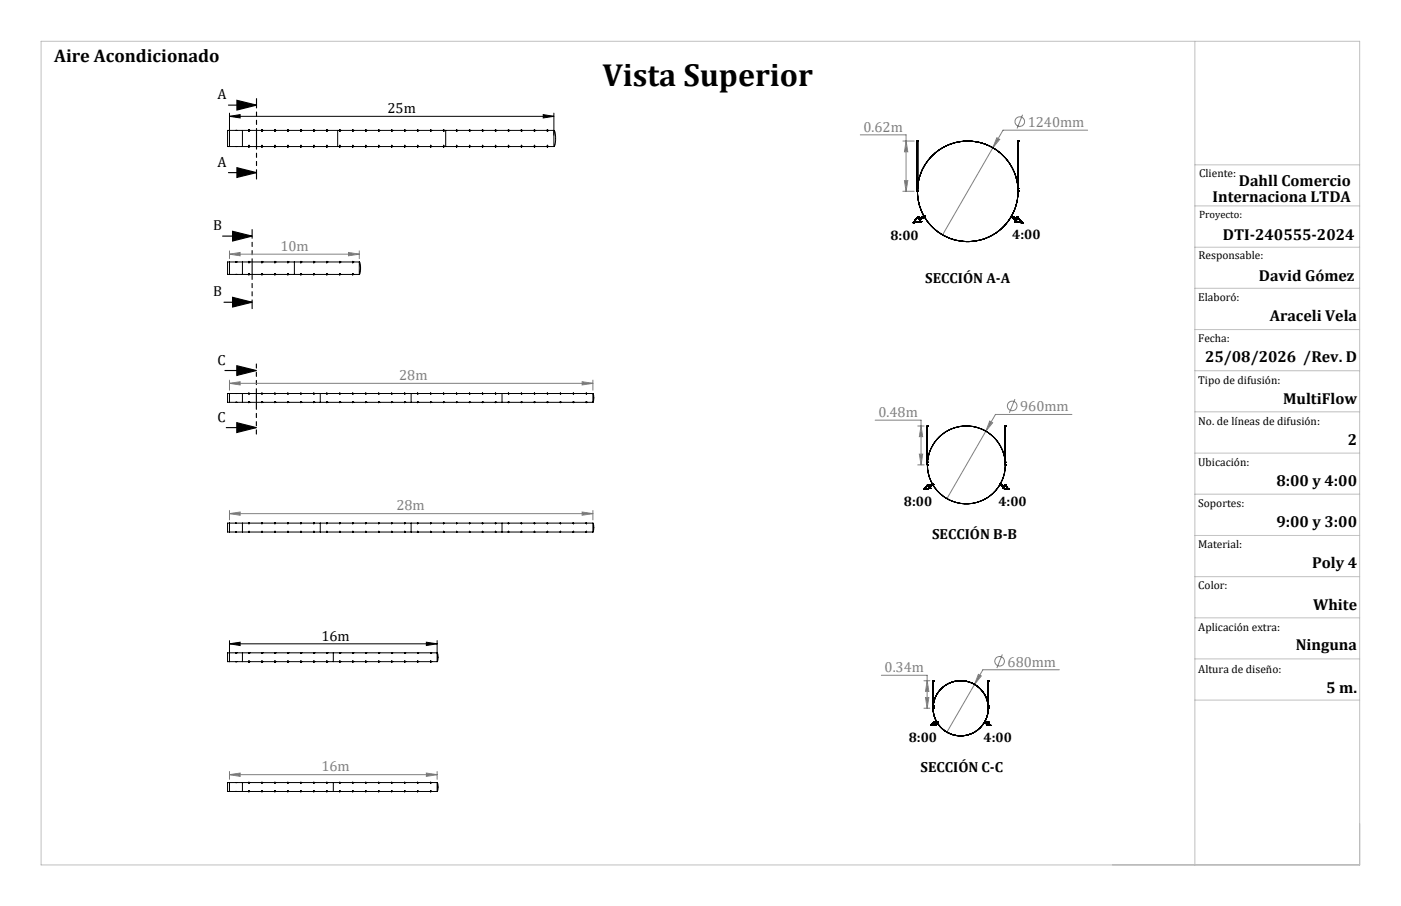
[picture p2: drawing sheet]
<svg xmlns="http://www.w3.org/2000/svg" width="432mm" height="279mm" viewBox="0 0 432 279" stroke-linecap="round" stroke-linejoin="round" font-family="sans-serif">
<defs><g id="words">
<text font-size="9.9" x="185.7" y="26.4">Vista Superior</text>
<text font-size="5.6" x="16.7" y="19.2">Aire Acondicionado</text>
<g font-size="4.9">
<text x="381.8" y="57.3">Dahll Comercio</text>
<text x="373.7" y="62.2">Internaciona LTDA</text>
<text x="376.9" y="74.1">DTI-240555-2024</text>
<text x="388" y="86.6">David Gómez</text>
<text x="391.3" y="99.1">Araceli Vela</text>
<text x="371.4" y="111.7">25/08/2026 /Rev. D</text>
<text x="395.5" y="124.5">MultiFlow</text>
<text x="415.4" y="137.2">2</text>
<text x="393.4" y="149.9">8:00 y 4:00</text>
<text x="393.4" y="162.6">9:00 y 3:00</text>
<text x="404.4" y="175.3">Poly 4</text>
<text x="404.7" y="188">White</text>
<text x="399.4" y="200.5">Ninguna</text>
<text x="408.7" y="213.6">5 m.</text>
</g>
<g font-size="4.5">
<text x="67.1" y="30.6">A</text>
<text x="119.4" y="34.9">25m</text>
<text x="67.1" y="51.4">A</text>
<text x="65.7" y="71">B</text>
<text x="285.2" y="87.2">SECCIÓN A-A</text>
<text x="65.7" y="91.4">B</text>
<text x="67" y="112.5">C</text>
<text x="67" y="130.1">C</text>
<text x="287.3" y="166.2">SECCIÓN B-B</text>
<text x="99.1" y="197.5">16m</text>
<text x="283.7" y="238">SECCIÓN C-C</text>
</g>
<g font-size="4.5" fill="#808080">
<text x="266.1" y="40.6">0.62m</text>
<text x="316.8" y="39.1">1240mm</text>
<text x="86.4" y="77.4">10m</text>
<text x="123" y="117.2">28m</text>
<text x="270.7" y="128.6">0.48m</text>
<text x="314.4" y="126.8">960mm</text>
<text x="122.2" y="157.4">28m</text>
<text x="272.6" y="207.2">0.34m</text>
<text x="310.5" y="205.6">680mm</text>
<text x="99.1" y="237.9">16m</text>
</g>
<g font-size="4.2">
<text x="274.4" y="74.1">8:00</text>
<text x="312" y="73.7">4:00</text>
<text x="278.6" y="156.1">8:00</text>
<text x="307.7" y="156.1">4:00</text>
<text x="280.1" y="228.7">8:00</text>
<text x="303.2" y="228.7">4:00</text>
</g>
<g font-size="3.5">
<text x="369.6" y="54.7">Cliente:</text>
<text x="369.4" y="79.9">Responsable:</text>
<text x="369.3" y="92.9">Elaboró:</text>
<text x="369.3" y="105.6">Fecha:</text>
<text x="369.3" y="118.3">Tipo de difusión:</text>
<text x="369.3" y="131">No. de líneas de difusión:</text>
<text x="369.3" y="143.7">Ubicación:</text>
<text x="369.3" y="156.4">Soportes:</text>
<text x="369.3" y="169.1">Material:</text>
<text x="369.3" y="181.8">Color:</text>
<text x="369.3" y="194.5">Aplicación extra:</text>
<text x="369.3" y="207.5">Altura de diseño:</text>
</g>
<text font-size="3.3" x="369.5" y="67.2">Proyecto:</text>
</g></defs>
<g fill="none" stroke="#808080" stroke-width=".31">
<path d="M315.2 35.4l-1.7 4.2M265.1 41.6h14.2v17.4M278.3 59h3.5M278.3 43.5h3.5M278.8 55.7h1l-.5 3.3zM279.3 43.5l.5 3.3h-1zM307.2 42.5l.9 .5-2.1 2.6zM335.2 40.1h-26.1l-18.6 32.3M70.7 78.4l3.3-.5v1zM70.7 77.4v2.4M70.7 78.4h40M107.4 77.9l3.3 .5-3.3 .5z"/>
<path d="M110.7 77.4v2.4M70.7 118.2l3.3-.5v1zM70.7 117.2v3.1M70.7 118.2h112M179.4 117.7l3.3 .5-3.3 .5zM182.7 117.2v3.1M269.7 129.6h14.2v13.8M282.9 131.4h1.9M283.9 131.4l.5 3.3h-1zM305 129.9l.9 .5-2.1 2.6zM312.8 123.1l-1.7 4.2M330.4 127.8h-23.6l-14.9 26"/>
<path d="M70.7 158.4l3.3-.5v1zM70.7 157.4v2.9M70.7 158.4h112M179.4 157.9l3.3 .5-3.3 .5zM182.7 157.4v2.9M282.9 143.4h1.9M283.4 140.1h1l-.5 3.3zM271.6 208.2h14.2v10.2M284.8 218.4h1.8M284.8 209.9h1.8M285.3 215.1h1l-.5 3.3zM285.8 209.9l.5 3.3h-1z"/>
<path d="M300.4 211.1l-8.5 14.7M301.6 208l.8 .5-2 2.6zM308.9 201.8l-1.7 4.2M326.5 206.6h-23.6l-2.5 4.5M70.7 238.9l3.3-.5v1zM70.7 237.9v2.4M70.7 238.9h64M131.4 238.4l3.3 .5-3.3 .5zM134.7 237.9v2.4"/>
<circle cx="314.3" cy="37.5" r="1.47"/>
<circle cx="312" cy="125.2" r="1.47"/>
<circle cx="308.1" cy="203.9" r="1.47"/>
</g>
<path d="M70.4 32.4h8.7M73 30.9l6.1 1.5-6.1 1.5zM70.4 53.2h8.7M73 51.7l6.1 1.5-6.1 1.5zM68.6 72.8h9.1M71.7 71.3l6 1.5-6 1.5zM69 93.2h8.7M71.7 91.7l6 1.5-6 1.5zM69.3 114.3h9.7M73 112.8l6 1.5-6 1.5zM69.7 131.9h9.3M73 130.4l6 1.5-6 1.5z" fill="none" stroke="#000" stroke-width=".35"/>
<path d="M70.7 35.9l3.3-.6v1.1zM70.7 34.9v6.8M70.7 35.9h100M167.4 35.3l3.3 .6-3.3 .5zM170.7 34.9v6.8M70.7 198.5l3.3-.5v1.1zM70.7 197.6v4.1M70.7 198.5h64M131.4 198l3.3 .5-3.3 .6zM134.7 197.6v4.1" fill="none" stroke="#000" stroke-width=".31"/>
<path d="M79.1 30.4v24.8" fill="none" stroke="#000" stroke-width=".35" stroke-dasharray="6.3 1.3 1.3 1.3 1.3 1.3" stroke-dashoffset="3.5"/>
<path d="M77.7 70.8v24.4" fill="none" stroke="#000" stroke-width=".35" stroke-dasharray="6.3 1.3 1.3 1.3 1.3 1.3" stroke-dashoffset="3.7"/>
<path d="M79 112.3v21.6" fill="none" stroke="#000" stroke-width=".35" stroke-dasharray="6.3 1.3 1.3 1.3 1.3 1.3" stroke-dashoffset="5.1"/>
<g fill="none" stroke="#c0c0c0" stroke-width=".31">
<path d="M12.7 12.7h406.4v254h-406.4zM368.3 12.7v254M368.3 50.8h50.8M368.3 63.5h50.8M368.3 76.2h50.8M368.3 88.9h50.8M368.3 101.6h50.8M368.3 114.3h50.8M368.3 127h50.8M368.3 139.7h50.8M368.3 152.4h50.8M368.3 165.1h50.8"/>
<path d="M368.3 177.8h50.8M368.3 190.5h50.8M368.3 203.2h50.8M368.3 215.9h50.8"/>
</g>
<g fill="#000">
<path d="M70.7 35.9l3.3-.6v1.1zM167.4 35.3l3.3 .6-3.3 .5z"/>
<path d="M73 30.9l6.1 1.5-6.1 1.5zM73 51.7l6.1 1.5-6.1 1.5z"/>
<path d="M71.7 71.3l6 1.5-6 1.5zM71.7 91.7l6 1.5-6 1.5zM73 112.8l6 1.5-6 1.5zM73 130.4l6 1.5-6 1.5z"/>
<path d="M70.7 198.5l3.3-.5v1.1zM131.4 198l3.3 .5-3.3 .6z"/>
</g>
<g fill="#808080">
<path d="M70.7 78.4l3.3-.5v1zM107.4 77.9l3.3 .5-3.3 .5zM70.7 118.2l3.3-.5v1zM179.4 117.7l3.3 .5-3.3 .5zM70.7 158.4l3.3-.5v1zM179.4 157.9l3.3 .5-3.3 .5zM278.8 55.7h1l-.5 3.3zM279.3 43.5l.5 3.3h-1zM307.2 42.5l-1.2 3.1 2.1-2.6zM283.4 140.1h1l-.5 3.3zM283.9 131.4l.5 3.3h-1zM305 129.9l-1.2 3.1 2.1-2.6zM285.3 215.1h1l-.5 3.3zM285.8 209.9l.5 3.3h-1zM301.6 208l-1.2 3.1 2-2.6z"/>
<path d="M131.4 238.4l3.3 .5-3.3 .5zM70.7 238.9l3.3-.5v1z"/>
</g>
<g fill="none" stroke="#000" stroke-width=".31">
<path d="M70.7 40.2v5M72.7 40.2h.1M72.7 45.2h.1M72.8 40.2h.1M72.8 45.2h.1M74.7 40.2v5M76.7 40.2h.1M76.7 45.2h.1M76.7 40.2v-.2l.1 .2M76.7 45.2v.2l.1-.2M76.8 40.2h.1M76.8 45.2h.1"/>
<path d="M80.7 40.2h.1M80.7 45.2h.1M80.7 40.2v-.2l.1 .2M80.7 45.2v.2l.1-.2M80.8 40.2h.1M80.8 45.2h.1M84.7 40.2h.1M84.7 45.2h.1M84.7 40.2v-.2l.1 .2M84.7 45.2v.2l.1-.2M84.8 40.2h.1M84.8 45.2h.1"/>
<path d="M88.7 40.2h.1M88.7 45.2h.1M88.7 40.2v-.2l.1 .2M88.7 45.2v.2l.1-.2M88.8 40.2h.1M88.8 45.2h.1M92.7 40.2h.1M92.7 45.2h.1M92.7 40.2v-.2l.1 .2M92.7 45.2v.2l.1-.2M92.8 40.2h.1M92.8 45.2h.1"/>
<path d="M96.7 40.2h.1M96.7 45.2h.1M96.7 40.2v-.2l.1 .2M96.7 45.2v.2l.1-.2M96.8 40.2h.1M96.8 45.2h.1M100.7 40.2h.1M100.7 45.2h.1M100.7 40.2v-.2l.1 .2M100.7 45.2v.2l.1-.2M100.8 40.2h.1M100.8 45.2h.1"/>
<path d="M104.1 40.2v5M104.7 40.2h.1M104.7 45.2h.1M104.7 40.2v-.2l.1 .2M104.7 45.2v.2l.1-.2M104.8 40.2h.1M104.8 45.2h.1M108.7 40.2h.1M108.7 45.2h.1M108.7 40.2v-.2l.1 .2M108.7 45.2v.2l.1-.2M108.8 40.2h.1"/>
<path d="M108.8 45.2h.1M112.7 40.2h.1M112.7 45.2h.1M112.7 40.2v-.2l.1 .2M112.7 45.2v.2l.1-.2M112.8 40.2h.1M112.8 45.2h.1M116.7 40.2h.1M116.7 45.2h.1M116.7 40.2v-.2l.1 .2M116.7 45.2v.2l.1-.2M116.8 40.2h.1"/>
<path d="M116.8 45.2h.1M120.7 40.2h.1M120.7 45.2h.1M120.7 40.2v-.2l.1 .2M120.7 45.2v.2l.1-.2M120.8 40.2h.1M120.8 45.2h.1M124.7 40.2h.1M124.7 45.2h.1M124.7 40.2v-.2l.1 .2M124.7 45.2v.2l.1-.2M124.8 40.2h.1"/>
<path d="M124.8 45.2h.1M128.7 40.2h.1M128.7 45.2h.1M128.7 40.2v-.2l.1 .2M128.7 45.2v.2l.1-.2M128.8 40.2h.1M128.8 45.2h.1M132.7 40.2h.1M132.7 45.2h.1M132.7 40.2v-.2l.1 .2M132.7 45.2v.2l.1-.2M132.8 40.2h.1"/>
<path d="M132.8 45.2h.1M136.7 40.2h.1M136.7 45.2h.1M136.7 40.2v-.2l.1 .2M136.7 45.2v.2l.1-.2M136.8 40.2h.1M136.8 45.2h.1M137.4 40.2v5M140.7 40.2h.1M140.7 45.2h.1M140.7 40.2v-.2l.1 .2M140.7 45.2v.2l.1-.2"/>
<path d="M140.8 40.2h.1M140.8 45.2h.1M144.7 40.2h.1M144.7 45.2h.1M144.7 40.2v-.2l.1 .2M144.7 45.2v.2l.1-.2M144.8 40.2h.1M144.8 45.2h.1M148.7 40.2h.1M148.7 45.2h.1M148.7 40.2v-.2l.1 .2M148.7 45.2v.2l.1-.2"/>
<path d="M148.8 40.2h.1M148.8 45.2h.1M152.7 40.2h.1M152.7 45.2h.1M152.7 40.2v-.2l.1 .2M152.7 45.2v.2l.1-.2M152.8 40.2h.1M152.8 45.2h.1M156.7 40.2h.1M156.7 45.2h.1M156.7 40.2v-.2l.1 .2M156.7 45.2v.2l.1-.2"/>
<path d="M156.8 40.2h.1M156.8 45.2h.1M160.7 40.2h.1M160.7 45.2h.1M160.7 40.2v-.2l.1 .2M160.7 45.2v.2l.1-.2M160.8 40.2h.1M160.8 45.2h.1M164.7 40.2h.1M164.7 45.2h.1M164.7 40.2v-.2l.1 .2M164.7 45.2v.2l.1-.2"/>
<path d="M164.8 40.2h.1M164.8 45.2h.1M168.7 40.2h.1M168.7 45.2h.1M168.7 40.2v-.2l.1 .2M168.7 45.2v.2l.1-.2M168.8 40.2h.1M168.8 45.2h.1M170.7 40.2l.4 .6 .1 1.3-.1 2.4-.4 .7M170.7 40.2h-100.6v5h100.6M170.7 40.2v5M282.8 59h.1"/>
<path d="M282.8 58.1h.1M282.8 43.5h.1M282.8 58.1v.9M282.8 43.5v15.5M313.7 58.1h.1M313.7 43.5h.1M313.7 58.1l.1 .9M313.7 43.5l.1 15.5M313.8 59h.1M281.5 68.7h.1M282.9 66.9h.1M282.9 66.9l-1.4 1.8"/>
<path d="M282.9 66.9l.4 .6M283.3 67.5h.1M283.4 67.8h.1M283.4 67.8l.4 .5M283.8 68.3h.1M283.8 68.3l-2.3 .4M284.8 66.6h.1M284.8 66.6l.1 .3M284.8 66.6l-1.5 .9M284.9 66.9h.1M284.9 66.9l-1.5 .9M311.6 66.9h.1"/>
<path d="M311.6 66.9l1.5 .9M311.7 66.6h.1M311.7 66.6l-.1 .3M311.7 66.6l1.6 .9M312.7 68.3h.1M312.7 68.3l2.3 .4M313.1 67.8h.1M313.1 67.8l-.4 .5M313.3 67.5h.1M313.6 66.9h.1M313.6 66.9l-.3 .6M313.6 66.9l1.4 1.8"/>
<path d="M315 68.7h.1M70.7 80.8v3.8M72.7 84.6h.1M72.7 80.8h.1M72.8 84.6h.1M72.8 80.8h.1M74.7 80.8v3.8M76.7 84.6h.1M76.7 80.8h.1M76.7 80.8v-.2l.1 .2M76.8 84.6h.1M76.8 80.8h.1"/>
<path d="M80.7 80.8h.1M80.7 84.6h.1M80.7 80.8v-.2l.1 .2M80.8 80.8h.1M80.8 84.6h.1M84.7 80.8h.1M84.7 84.6h.1M84.7 80.8v-.2l.1 .2M84.8 80.8h.1M84.8 84.6h.1M88.7 80.8h.1M88.7 84.6h.1"/>
<path d="M88.7 80.8v-.2l.1 .2M88.8 80.8h.1M88.8 84.6h.1M90.7 80.8v3.8M92.7 80.8h.1M92.7 84.6h.1M92.7 80.8v-.2l.1 .2M92.8 80.8h.1M92.8 84.6h.1M96.7 80.8h.1M96.7 84.6h.1M96.7 80.8v-.2l.1 .2"/>
<path d="M96.8 80.8h.1M96.8 84.6h.1M100.7 84.6h.1M100.7 80.8h.1M100.7 80.8v-.2l.1 .2M100.8 84.6h.1M100.8 80.8h.1M104.7 80.8h.1M104.7 84.6h.1M104.7 80.8v-.2l.1 .2M104.8 80.8h.1M104.8 84.6h.1"/>
<path d="M108.7 84.6h.1M108.7 80.8h.1M108.7 80.8v-.2l.1 .2M108.8 84.6h.1M108.8 80.8h.1M110.7 80.8l.4 1.4v1.7l-.4 .7M110.7 80.8h-40.6v3.8h40.6M110.7 80.8v3.8M70.7 121.4v2.7M72.7 121.4h.1M72.7 124.1h.1M72.8 121.4h.1"/>
<path d="M72.8 124.1h.1M74.7 121.4v2.7M76.7 121.4h.1M76.7 124.1h.1M76.8 121.4h.1M76.8 124.1h.1M80.7 121.4h.1M80.7 124.1h.1M80.8 121.4h.1M80.8 124.1h.1M84.7 121.4h.1M84.7 124.1h.1"/>
<path d="M84.8 121.4h.1M84.8 124.1h.1M88.7 124.1h.1M88.7 121.4h.1M88.8 124.1h.1M88.8 121.4h.1M92.7 121.4h.1M92.7 124.1h.1M92.8 121.4h.1M92.8 124.1h.1M96.7 121.4h.1M96.7 124.1h.1"/>
<path d="M96.8 121.4h.1M96.8 124.1h.1M98.7 121.4v2.7M100.7 121.4h.1M100.7 124.1h.1M100.8 121.4h.1M100.8 124.1h.1M104.7 124.1h.1M104.7 121.4h.1M104.8 124.1h.1M104.8 121.4h.1M108.7 121.4h.1"/>
<path d="M108.7 124.1h.1M108.8 121.4h.1M108.8 124.1h.1M112.7 121.4h.1M112.7 124.1h.1M112.8 121.4h.1M112.8 124.1h.1M116.7 121.4h.1M116.7 124.1h.1M116.8 121.4h.1M116.8 124.1h.1M120.7 121.4h.1"/>
<path d="M120.7 124.1h.1M120.8 121.4h.1M120.8 124.1h.1M124.7 121.4h.1M124.7 124.1h.1M124.8 121.4h.1M124.8 124.1h.1M126.7 121.4v2.7M128.7 121.4h.1M128.7 124.1h.1M128.8 121.4h.1M128.8 124.1h.1"/>
<path d="M132.7 121.4h.1M132.7 124.1h.1M132.8 121.4h.1M132.8 124.1h.1M136.7 121.4h.1M136.7 124.1h.1M136.8 121.4h.1M136.8 124.1h.1M140.7 121.4h.1M140.7 124.1h.1M140.8 121.4h.1M140.8 124.1h.1"/>
<path d="M144.7 121.4h.1M144.7 124.1h.1M144.8 121.4h.1M144.8 124.1h.1M148.7 121.4h.1M148.7 124.1h.1M148.8 121.4h.1M148.8 124.1h.1M152.7 121.4h.1M152.7 124.1h.1M152.8 121.4h.1M152.8 124.1h.1"/>
<path d="M154.7 121.4v2.7M156.7 124.1h.1M156.7 121.4h.1M156.8 124.1h.1M156.8 121.4h.1M160.7 121.4h.1M160.7 124.1h.1M160.8 121.4h.1M160.8 124.1h.1M164.7 121.4h.1M164.7 124.1h.1M164.8 121.4h.1"/>
<path d="M164.8 124.1h.1M168.7 121.4h.1M168.7 124.1h.1M168.8 121.4h.1M168.8 124.1h.1M172.7 121.4h.1M172.7 124.1h.1M172.8 121.4h.1M172.8 124.1h.1M176.7 121.4h.1M176.7 124.1h.1M176.8 121.4h.1"/>
<path d="M176.8 124.1h.1M180.7 121.4h.1M180.7 124.1h.1M180.8 121.4h.1M180.8 124.1h.1M182.7 121.4l.3 1.1-.3 1.6M182.7 121.4h-112.6v2.7h112.6M182.7 121.4v2.7M285.8 131.4h.1M285.8 131.4v12M285.9 131.4h.1M285.9 131.4v11.2"/>
<path d="M309.8 131.4h.1M309.8 131.4v12M284.8 150.9h.1M285.8 143.4h.1M285.9 142.6h.1M285.9 142.6l-.1 .8M286 149.4h.1M286 149.4l-1.2 1.5M286 149.4l.2 .5M286.2 149.9h.1M286.3 150.1h.1M286.3 150.1l.3 .5"/>
<path d="M286.6 150.6h.1M286.6 150.6l-1.8 .3M287.4 149.3h.1M287.4 149.3l.1 .2M287.4 149.3l-1.2 .6M287.5 149.5h.1M287.5 149.5l-1.2 .6M308.2 149.5h.1M308.2 149.5l1.1 .6M308.3 149.3h.1M308.3 149.3l-.1 .2M308.3 149.3l1.2 .6"/>
<path d="M309 150.6h.1M309 150.6l1.8 .3M309.3 150.1h.1M309.3 150.1l-.3 .5M309.5 149.9h.1M309.7 149.4h.1M309.7 149.4l-.2 .5M309.7 149.4l1.1 1.5M309.8 142.6h.1M309.8 142.6v.8M309.8 143.4h.1M310.8 150.9h.1"/>
<path d="M70.7 161.3v2.8M72.7 161.3v.1M72.7 164v.1M72.8 161.3v.1M72.8 164v.1M74.7 161.3v2.8M76.7 161.4h.1M76.7 164h.1M80.7 161.4h.1M80.7 164h.1M84.7 161.4h.1M84.7 164h.1"/>
<path d="M88.7 161.4h.1M88.7 164h.1M92.7 161.4h.1M92.7 164h.1M96.7 161.4h.1M96.7 164h.1M98.7 161.3v2.8M100.7 161.4h.1M100.7 164h.1M104.7 161.4h.1M104.7 164h.1M108.7 161.4h.1"/>
<path d="M108.7 164h.1M112.7 161.4h.1M112.7 164h.1M116.7 161.4h.1M116.7 164h.1M120.7 161.4h.1M120.7 164h.1M124.7 161.4h.1M124.7 164h.1M126.7 161.3v2.8M128.7 161.4h.1M128.7 164h.1"/>
<path d="M132.7 161.4h.1M132.7 164h.1M136.7 161.4h.1M136.7 164h.1M140.7 161.4h.1M140.7 164h.1M144.7 161.4h.1M144.7 164h.1M148.7 161.4h.1M148.7 164h.1M152.7 161.4h.1M152.7 164h.1"/>
<path d="M154.7 161.3v2.8M156.7 161.4h.1M156.7 164h.1M160.7 161.4h.1M160.7 164h.1M164.7 161.4h.1M164.7 164h.1M168.7 161.4h.1M168.7 164h.1M172.7 161.4h.1M172.7 164h.1M176.7 161.4h.1"/>
<path d="M176.7 164h.1M180.7 161.4h.1M180.7 164h.1M182.7 161.3l.3 1.2-.3 1.6M182.7 161.3h-112.6v2.8h112.6M182.7 161.3v2.8M70.7 201.3v2.7M72.7 201.3h.1M72.7 204h.1M72.8 201.3h.1M72.8 204h.1M74.7 201.3v2.7"/>
<path d="M76.7 201.3h.1M76.7 204h.1M76.8 201.3h.1M76.8 204h.1M80.7 204h.1M80.7 201.3h.1M80.8 204h.1M80.8 201.3h.1M84.7 201.3h.1M84.7 204h.1M84.8 201.3h.1M84.8 204h.1"/>
<path d="M88.7 201.3h.1M88.7 204h.1M88.8 201.3h.1M88.8 204h.1M92.7 201.3h.1M92.7 204h.1M92.8 201.3h.1M92.8 204h.1M96.7 201.3h.1M96.7 204h.1M96.8 201.3h.1M96.8 204h.1"/>
<path d="M100.7 201.3h.1M100.7 204h.1M100.8 201.3h.1M100.8 204h.1M102.7 201.3v2.7M104.7 201.3h.1M104.7 204h.1M104.8 201.3h.1M104.8 204h.1M108.7 201.3h.1M108.7 204h.1M108.8 201.3h.1"/>
<path d="M108.8 204h.1M112.7 201.3h.1M112.7 204h.1M112.8 201.3h.1M112.8 204h.1M116.7 201.3h.1M116.7 204h.1M116.8 201.3h.1M116.8 204h.1M120.7 201.3h.1M120.7 204h.1M120.8 201.3h.1"/>
<path d="M120.8 204h.1M124.7 201.3h.1M124.7 204h.1M124.8 201.3h.1M124.8 204h.1M128.7 201.3h.1M128.7 204h.1M128.8 201.3h.1M128.8 204h.1M132.7 204h.1M132.7 201.3h.1M132.8 204h.1"/>
<path d="M132.8 201.3h.1M134.7 201.3l.3 .9-.3 1.8M134.7 201.3h-64.6v2.7h64.6M134.7 201.3v2.7M287.6 218.4h.1M287.6 209.9h.1M287.6 209.9v8.5M287.6 217.8v.6M287.6 217.8h.1M287.6 209.9v7.9M304.6 217.8v.6M304.6 217.8h.1"/>
<path d="M304.6 209.9h.1M304.6 209.9v8.5M304.6 218.4h.1M286.9 223.7h.1M287.7 222.7h.1M287.7 222.7l.2 .4M287.7 222.7l-.8 1M287.9 223.1h.1M288 223.2h.1M288 223.2l.1 .4M288.1 223.6h.1M288.1 223.6l-1.2 .1"/>
<path d="M288.7 222.6l.1 .1M288.7 222.6h.1M288.7 222.6l-.8 .5M288.8 222.7h.1M288.8 222.7l-.8 .5M303.4 222.7h.1M303.4 222.7l.8 .5M303.5 222.6l-.1 .1M303.5 222.6h.1M303.5 222.6l.8 .5M304 223.6h.1M304 223.6l1.3 .1"/>
<path d="M304.2 223.2h.1M304.2 223.2l-.2 .4M304.3 223.1h.1M304.5 222.7h.1M304.5 222.7l-.2 .4M304.5 222.7l.8 1M305.3 223.7h.1M70.7 241.3v2.8M72.7 241.3h.1M72.7 244.1h.1M72.8 241.3h.1M74.7 241.3v2.8"/>
<path d="M76.7 241.3h.1M76.7 244.1l.1 .1zM76.8 241.3h.1M80.7 241.3h.1M80.7 244.1l.1 .1zM80.8 241.3h.1M84.7 241.3h.1M84.7 244.1l.1 .1zM84.8 241.3h.1M88.7 241.3h.1M88.7 244.1l.1 .1zM88.8 241.3h.1"/>
<path d="M92.7 241.3h.1M92.7 244.1l.1 .1zM92.8 241.3h.1M96.7 241.3h.1M96.7 244.1l.1 .1zM96.8 241.3h.1M100.7 241.3h.1M100.7 244.1l.1 .1zM100.8 241.3h.1M102.7 241.3v2.8M104.7 241.3h.1M104.7 244.1l.1 .1z"/>
<path d="M104.8 241.3h.1M108.7 241.3h.1M108.7 244.1l.1 .1zM108.8 241.3h.1M112.7 241.3h.1M112.7 244.1l.1 .1zM112.8 241.3h.1M116.7 241.3h.1M116.7 244.1l.1 .1zM116.8 241.3h.1M120.7 241.3h.1M120.7 244.1l.1 .1z"/>
<path d="M120.8 241.3h.1M124.7 241.3h.1M124.7 244.1l.1 .1zM124.8 241.3h.1M128.7 241.3h.1M128.7 244.1l.1 .1zM128.8 241.3h.1M132.7 241.3h.1M132.7 244.1l.1 .1zM132.8 241.3h.1M134.7 241.3l.3 .9v1.3l-.3 .6M134.7 241.3h-64.6v2.8h64.6"/>
<path d="M134.7 241.3v2.8"/>
<circle cx="298.3" cy="59" r="15.5"/>
<circle cx="297.8" cy="143.4" r="12"/>
<circle cx="296.1" cy="218.4" r="8.5"/>
</g>
<g fill="none" stroke="#000" stroke-width=".31" stroke-dasharray="1.3 .6">
<path d="M76.7 40.5h.1M76.7 44.8h.1M76.7 40.3v.2M76.7 44.8v.3M76.7 40.2v.1M76.7 40.2h.1M76.7 45.1h.1M76.7 45.1v.1M76.8 40.5h-.1M76.8 40.5h.1M76.8 44.8h-.1M76.8 44.8h.1"/>
<path d="M76.8 40.3h-.1M76.8 40.3v.2M76.8 44.8v.3M76.8 45.1h-.1M76.8 40.2h-.1M76.8 40.2v.1M76.8 40.2h.1M76.8 45.1h.1M76.8 45.1v.1M76.8 45h-.1M76.8 40.4h-.1M80.7 40.5h.1"/>
<path d="M80.7 44.8h.1M80.7 40.3v.2M80.7 44.8v.3M80.7 40.2v.1M80.7 40.2h.1M80.7 45.1h.1M80.7 45.1v.1M80.8 40.5h-.1M80.8 40.5h.1M80.8 44.8h-.1M80.8 44.8h.1M80.8 40.3h-.1"/>
<path d="M80.8 40.3v.2M80.8 44.8v.3M80.8 45.1h-.1M80.8 40.2h-.1M80.8 40.2v.1M80.8 40.2h.1M80.8 45.1h.1M80.8 45.1v.1M80.8 45h-.1M80.8 40.4h-.1M84.7 40.5h.1M84.7 44.8h.1"/>
<path d="M84.7 40.3v.2M84.7 44.8v.3M84.7 40.2v.1M84.7 40.2h.1M84.7 45.1v.1M84.7 45.1h.1M84.8 40.5h-.1M84.8 40.5h.1M84.8 44.8h-.1M84.8 44.8h.1M84.8 40.3h-.1M84.8 40.3v.2"/>
<path d="M84.8 45.1h-.1M84.8 44.8v.3M84.8 40.2h-.1M84.8 40.2v.1M84.8 40.2h.1M84.8 45.1v.1M84.8 45.1h.1M84.8 45h-.1M84.8 40.4h-.1M88.7 40.5h.1M88.7 44.8h.1M88.7 40.3v.2"/>
<path d="M88.7 44.8v.3M88.7 40.2v.1M88.7 40.2h.1M88.7 45.1h.1M88.7 45.1v.1M88.8 40.5h-.1M88.8 40.5h.1M88.8 44.8h-.1M88.8 44.8h.1M88.8 40.3h-.1M88.8 40.3v.2M88.8 44.8v.3"/>
<path d="M88.8 45.1h-.1M88.8 40.2h-.1M88.8 40.2v.1M88.8 40.2h.1M88.8 45.1h.1M88.8 45.1v.1M88.8 45h-.1M88.8 40.4h-.1M92.7 40.5h.1M92.7 44.8h.1M92.7 40.3v.2M92.7 44.8v.3"/>
<path d="M92.7 40.2v.1M92.7 40.2h.1M92.7 45.1h.1M92.7 45.1v.1M92.8 40.5h-.1M92.8 40.5h.1M92.8 44.8h-.1M92.8 44.8h.1M92.8 40.3h-.1M92.8 40.3v.2M92.8 44.8v.3M92.8 45.1h-.1"/>
<path d="M92.8 40.2h-.1M92.8 40.2v.1M92.8 40.2h.1M92.8 45.1h.1M92.8 45.1v.1M92.8 45h-.1M92.8 40.4h-.1M96.7 40.5h.1M96.7 44.8h.1M96.7 40.3v.2M96.7 44.8v.3M96.7 40.2v.1"/>
<path d="M96.7 40.2h.1M96.7 45.1h.1M96.7 45.1v.1M96.8 40.5h-.1M96.8 40.5h.1M96.8 44.8h-.1M96.8 44.8h.1M96.8 40.3h-.1M96.8 40.3v.2M96.8 44.8v.3M96.8 45.1h-.1M96.8 40.2h-.1"/>
<path d="M96.8 40.2v.1M96.8 40.2h.1M96.8 45.1h.1M96.8 45.1v.1M96.8 45h-.1M96.8 40.4h-.1M100.7 40.5h.1M100.7 44.8h.1M100.7 40.3v.2M100.7 44.8v.3M100.7 40.2h.1M100.7 40.2v.1"/>
<path d="M100.7 45.1v.1M100.7 45.1h.1M100.8 40.5h-.1M100.8 40.5h.1M100.8 44.8h-.1M100.8 44.8h.1M100.8 40.3h-.1M100.8 40.3v.2M100.8 45.1h-.1M100.8 44.8v.3M100.8 40.2h-.1M100.8 40.2h.1"/>
<path d="M100.8 40.2v.1M100.8 45.1v.1M100.8 45.1h.1M100.8 45h-.1M100.8 40.4h-.1M104.7 44.8h.1M104.7 40.5h.1M104.7 40.3v.2M104.7 44.8v.3M104.7 40.2h.1M104.7 40.2v.1M104.7 45.1v.1"/>
<path d="M104.7 45.1h.1M104.8 44.8h-.1M104.8 44.8h.1M104.8 40.5h-.1M104.8 40.5h.1M104.8 40.3h-.1M104.8 40.3v.2M104.8 45.1h-.1M104.8 44.8v.3M104.8 40.2h-.1M104.8 40.2h.1M104.8 40.2v.1"/>
<path d="M104.8 45.1v.1M104.8 45.1h.1M104.8 45h-.1M104.8 40.4h-.1M108.7 44.8h.1M108.7 40.5h.1M108.7 40.3v.2M108.7 44.8v.3M108.7 40.2v.1M108.7 40.2h.1M108.7 45.1v.1M108.7 45.1h.1"/>
<path d="M108.8 44.8h-.1M108.8 44.8h.1M108.8 40.5h-.1M108.8 40.5h.1M108.8 40.3h-.1M108.8 40.3v.2M108.8 45.1h-.1M108.8 44.8v.3M108.8 40.2h-.1M108.8 40.2v.1M108.8 40.2h.1M108.8 45.1v.1"/>
<path d="M108.8 45.1h.1M108.8 45h-.1M108.8 40.4h-.1M112.7 44.8h.1M112.7 40.5h.1M112.7 40.3v.2M112.7 44.8v.3M112.7 40.2v.1M112.7 40.2h.1M112.7 45.1h.1M112.7 45.1v.1M112.8 44.8h-.1"/>
<path d="M112.8 44.8h.1M112.8 40.5h-.1M112.8 40.5h.1M112.8 40.3h-.1M112.8 40.3v.2M112.8 44.8v.3M112.8 45.1h-.1M112.8 40.2h-.1M112.8 40.2v.1M112.8 40.2h.1M112.8 45.1h.1M112.8 45.1v.1"/>
<path d="M112.8 45h-.1M112.8 40.4h-.1M116.7 44.8h.1M116.7 40.5h.1M116.7 40.3v.2M116.7 44.8v.3M116.7 40.2v.1M116.7 40.2h.1M116.7 45.1h.1M116.7 45.1v.1M116.8 44.8h-.1M116.8 44.8h.1"/>
<path d="M116.8 40.5h-.1M116.8 40.5h.1M116.8 40.3h-.1M116.8 40.3v.2M116.8 44.8v.3M116.8 45.1h-.1M116.8 40.2h-.1M116.8 40.2v.1M116.8 40.2h.1M116.8 45.1h.1M116.8 45.1v.1M116.8 45h-.1"/>
<path d="M116.8 40.4h-.1M120.7 44.8h.1M120.7 40.5h.1M120.7 40.3v.2M120.7 44.8v.3M120.7 40.2v.1M120.7 40.2h.1M120.7 45.1h.1M120.7 45.1v.1M120.8 44.8h-.1M120.8 44.8h.1M120.8 40.5h-.1"/>
<path d="M120.8 40.5h.1M120.8 40.3h-.1M120.8 40.3v.2M120.8 45.1h-.1M120.8 44.8v.3M120.8 40.2h-.1M120.8 40.2v.1M120.8 40.2h.1M120.8 45.1h.1M120.8 45.1v.1M120.8 45h-.1M120.8 40.4h-.1"/>
<path d="M124.7 44.8h.1M124.7 40.5h.1M124.7 40.3v.2M124.7 44.8v.3M124.7 40.2v.1M124.7 40.2h.1M124.7 45.1h.1M124.7 45.1v.1M124.8 44.8h-.1M124.8 44.8h.1M124.8 40.5h-.1M124.8 40.5h.1"/>
<path d="M124.8 40.3h-.1M124.8 40.3v.2M124.8 44.8v.3M124.8 45.1h-.1M124.8 40.2h-.1M124.8 40.2v.1M124.8 40.2h.1M124.8 45.1h.1M124.8 45.1v.1M124.8 45h-.1M124.8 40.4h-.1M128.7 44.8h.1"/>
<path d="M128.7 40.5h.1M128.7 40.3v.2M128.7 44.8v.3M128.7 40.2v.1M128.7 40.2h.1M128.7 45.1h.1M128.7 45.1v.1M128.8 44.8h-.1M128.8 44.8h.1M128.8 40.5h-.1M128.8 40.5h.1M128.8 40.3h-.1"/>
<path d="M128.8 40.3v.2M128.8 44.8v.3M128.8 45.1h-.1M128.8 40.2h-.1M128.8 40.2v.1M128.8 40.2h.1M128.8 45.1h.1M128.8 45.1v.1M128.8 45h-.1M128.8 40.4h-.1M132.7 44.8h.1M132.7 40.5h.1"/>
<path d="M132.7 40.3v.2M132.7 44.8v.3M132.7 40.2v.1M132.7 40.2h.1M132.7 45.1h.1M132.7 45.1v.1M132.8 44.8h-.1M132.8 44.8h.1M132.8 40.5h-.1M132.8 40.5h.1M132.8 40.3h-.1M132.8 40.3v.2"/>
<path d="M132.8 44.8v.3M132.8 45.1h-.1M132.8 40.2h-.1M132.8 40.2v.1M132.8 40.2h.1M132.8 45.1h.1M132.8 45.1v.1M132.8 45h-.1M132.8 40.4h-.1M136.7 44.8h.1M136.7 40.5h.1M136.7 40.3v.2"/>
<path d="M136.7 44.8v.3M136.7 40.2h.1M136.7 40.2v.1M136.7 45.1h.1M136.7 45.1v.1M136.8 44.8h-.1M136.8 44.8h.1M136.8 40.5h-.1M136.8 40.5h.1M136.8 40.3h-.1M136.8 40.3v.2M136.8 45.1h-.1"/>
<path d="M136.8 44.8v.3M136.8 40.2h-.1M136.8 40.2h.1M136.8 40.2v.1M136.8 45.1h.1M136.8 45.1v.1M136.8 45h-.1M136.8 40.4h-.1M140.7 40.5h.1M140.7 44.8h.1M140.7 40.3v.2M140.7 44.8v.3"/>
<path d="M140.7 40.2h.1M140.7 40.2v.1M140.7 45.1h.1M140.7 45.1v.1M140.8 40.5h-.1M140.8 40.5h.1M140.8 44.8h-.1M140.8 44.8h.1M140.8 40.3h-.1M140.8 40.3v.2M140.8 44.8v.3M140.8 45.1h-.1"/>
<path d="M140.8 40.2h-.1M140.8 40.2h.1M140.8 40.2v.1M140.8 45.1h.1M140.8 45.1v.1M140.8 45h-.1M140.8 40.4h-.1M144.7 40.5h.1M144.7 44.8h.1M144.7 40.3v.2M144.7 44.8v.3M144.7 40.2h.1"/>
<path d="M144.7 40.2v.1M144.7 45.1h.1M144.7 45.1v.1M144.8 40.5h-.1M144.8 40.5h.1M144.8 44.8h-.1M144.8 44.8h.1M144.8 40.3h-.1M144.8 40.3v.2M144.8 44.8v.3M144.8 45.1h-.1M144.8 40.2h-.1"/>
<path d="M144.8 40.2h.1M144.8 40.2v.1M144.8 45.1h.1M144.8 45.1v.1M144.8 45h-.1M144.8 40.4h-.1M148.7 40.5h.1M148.7 44.8h.1M148.7 40.3v.2M148.7 44.8v.3M148.7 40.2h.1M148.7 40.2v.1"/>
<path d="M148.7 45.1h.1M148.7 45.1v.1M148.8 40.5h-.1M148.8 40.5h.1M148.8 44.8h-.1M148.8 44.8h.1M148.8 40.3h-.1M148.8 40.3v.2M148.8 44.8v.3M148.8 45.1h-.1M148.8 40.2h-.1M148.8 40.2h.1"/>
<path d="M148.8 40.2v.1M148.8 45.1h.1M148.8 45.1v.1M148.8 45h-.1M148.8 40.4h-.1M152.7 40.5h.1M152.7 44.8h.1M152.7 40.3v.2M152.7 44.8v.3M152.7 40.2h.1M152.7 40.2v.1M152.7 45.1h.1"/>
<path d="M152.7 45.1v.1M152.8 40.5h-.1M152.8 40.5h.1M152.8 44.8h-.1M152.8 44.8h.1M152.8 40.3h-.1M152.8 40.3v.2M152.8 44.8v.3M152.8 45.1h-.1M152.8 40.2h-.1M152.8 40.2h.1M152.8 40.2v.1"/>
<path d="M152.8 45.1h.1M152.8 45.1v.1M152.8 45h-.1M152.8 40.4h-.1M156.7 40.5h.1M156.7 44.8h.1M156.7 40.3v.2M156.7 44.8v.3M156.7 40.2h.1M156.7 40.2v.1M156.7 45.1h.1M156.7 45.1v.1"/>
<path d="M156.8 40.5h-.1M156.8 40.5h.1M156.8 44.8h-.1M156.8 44.8h.1M156.8 40.3h-.1M156.8 40.3v.2M156.8 45.1h-.1M156.8 44.8v.3M156.8 40.2h-.1M156.8 40.2h.1M156.8 40.2v.1M156.8 45.1h.1"/>
<path d="M156.8 45.1v.1M156.8 45h-.1M156.8 40.4h-.1M160.7 40.5h.1M160.7 44.8h.1M160.7 40.3v.2M160.7 44.8v.3M160.7 40.2h.1M160.7 40.2v.1M160.7 45.1v.1M160.7 45.1h.1M160.8 40.5h-.1"/>
<path d="M160.8 40.5h.1M160.8 44.8h-.1M160.8 44.8h.1M160.8 40.3h-.1M160.8 40.3v.2M160.8 44.8v.3M160.8 45.1h-.1M160.8 40.2h-.1M160.8 40.2h.1M160.8 40.2v.1M160.8 45.1v.1M160.8 45.1h.1"/>
<path d="M160.8 45h-.1M160.8 40.4h-.1M164.7 40.5h.1M164.7 44.8h.1M164.7 40.3v.2M164.7 44.8v.3M164.7 40.2h.1M164.7 40.2v.1M164.7 45.1v.1M164.7 45.1h.1M164.8 40.5h-.1M164.8 40.5h.1"/>
<path d="M164.8 44.8h-.1M164.8 44.8h.1M164.8 40.3h-.1M164.8 40.3v.2M164.8 44.8v.3M164.8 45.1h-.1M164.8 40.2h-.1M164.8 40.2h.1M164.8 40.2v.1M164.8 45.1v.1M164.8 45.1h.1M164.8 45h-.1"/>
<path d="M164.8 40.4h-.1M168.7 40.5h.1M168.7 44.8h.1M168.7 40.3v.2M168.7 44.8v.3M168.7 40.2h.1M168.7 40.2v.1M168.7 45.1v.1M168.7 45.1h.1M168.8 40.5h-.1M168.8 40.5h.1M168.8 44.8h-.1"/>
<path d="M168.8 44.8h.1M168.8 40.3h-.1M168.8 40.3v.2M168.8 44.8v.3M168.8 45.1h-.1M168.8 40.2h-.1M168.8 40.2h.1M168.8 40.2v.1M168.8 45.1v.1M168.8 45.1h.1M168.8 45h-.1M168.8 40.4h-.1"/>
<path d="M76.7 81h.1M76.7 84.3v.1M76.7 80.8v.2M76.7 84.4v.1M76.7 80.8h.1M76.7 84.5v.1M76.7 84.6h.1M76.8 81h-.1M76.8 81h.1M76.8 84.4h-.1M76.8 84.3h-.1M76.8 84.3v.1"/>
<path d="M76.8 80.8h-.1M76.8 80.8v.2M76.8 84.5h-.1M76.8 84.4v.1M76.8 80.8h.1M76.8 84.6h-.1M76.8 84.5v.1M76.8 84.6h.1M76.8 80.9h-.1M80.7 81h.1M80.7 84.3v.1M80.7 80.8v.2"/>
<path d="M80.7 84.4v.1M80.7 80.8h.1M80.7 84.6h.1M80.7 84.5v.1M80.8 81h-.1M80.8 81h.1M80.8 84.4h-.1M80.8 84.3h-.1M80.8 84.3v.1M80.8 80.8h-.1M80.8 80.8v.2M80.8 84.4v.1"/>
<path d="M80.8 84.5h-.1M80.8 80.8h.1M80.8 84.6h-.1M80.8 84.6h.1M80.8 84.5v.1M80.8 80.9h-.1M84.7 81h.1M84.7 84.3v.1M84.7 80.8v.2M84.7 84.4v.1M84.7 80.8h.1M84.7 84.6h.1"/>
<path d="M84.7 84.5v.1M84.8 81h-.1M84.8 81h.1M84.8 84.4h-.1M84.8 84.3h-.1M84.8 84.3v.1M84.8 80.8h-.1M84.8 80.8v.2M84.8 84.4v.1M84.8 84.5h-.1M84.8 80.8h.1M84.8 84.6h-.1"/>
<path d="M84.8 84.6h.1M84.8 84.5v.1M84.8 80.9h-.1M88.7 81h.1M88.7 84.3v.1M88.7 80.8v.2M88.7 84.4v.1M88.7 80.8h.1M88.7 84.5v.1M88.7 84.6h.1M88.8 81h-.1M88.8 81h.1"/>
<path d="M88.8 84.4h-.1M88.8 84.3h-.1M88.8 84.3v.1M88.8 80.8h-.1M88.8 80.8v.2M88.8 84.4v.1M88.8 84.5h-.1M88.8 80.8h.1M88.8 84.6h-.1M88.8 84.5v.1M88.8 84.6h.1M88.8 80.9h-.1"/>
<path d="M92.7 84.3v.1M92.7 81h.1M92.7 80.8v.2M92.7 84.4v.1M92.7 80.8h.1M92.7 84.5v.1M92.7 84.6h.1M92.8 84.4h-.1M92.8 84.3h-.1M92.8 84.3v.1M92.8 81h-.1M92.8 81h.1"/>
<path d="M92.8 80.8h-.1M92.8 80.8v.2M92.8 84.4v.1M92.8 84.5h-.1M92.8 80.8h.1M92.8 84.6h-.1M92.8 84.5v.1M92.8 84.6h.1M92.8 80.9h-.1M96.7 84.3v.1M96.7 81h.1M96.7 80.8v.2"/>
<path d="M96.7 84.4v.1M96.7 80.8h.1M96.7 84.6h.1M96.7 84.5v.1M96.8 84.4h-.1M96.8 84.3h-.1M96.8 84.3v.1M96.8 81h-.1M96.8 81h.1M96.8 80.8h-.1M96.8 80.8v.2M96.8 84.4v.1"/>
<path d="M96.8 84.5h-.1M96.8 80.8h.1M96.8 84.6h-.1M96.8 84.6h.1M96.8 84.5v.1M96.8 80.9h-.1M100.7 84.3v.1M100.7 81h.1M100.7 80.8v.2M100.7 84.4v.1M100.7 80.8h.1M100.7 84.6h.1"/>
<path d="M100.7 84.5v.1M100.8 84.4h-.1M100.8 84.3h-.1M100.8 84.3v.1M100.8 81h-.1M100.8 81h.1M100.8 80.8h-.1M100.8 80.8v.2M100.8 84.4v.1M100.8 84.5h-.1M100.8 80.8h.1M100.8 84.6h-.1"/>
<path d="M100.8 84.6h.1M100.8 84.5v.1M100.8 80.9h-.1M104.7 84.3v.1M104.7 81h.1M104.7 80.8v.2M104.7 84.4v.1M104.7 80.8h.1M104.7 84.5v.1M104.7 84.6h.1M104.8 84.4h-.1M104.8 84.3h-.1"/>
<path d="M104.8 84.3v.1M104.8 81h-.1M104.8 81h.1M104.8 80.8h-.1M104.8 80.8v.2M104.8 84.5h-.1M104.8 84.4v.1M104.8 80.8h.1M104.8 84.6h-.1M104.8 84.5v.1M104.8 84.6h.1M104.8 80.9h-.1"/>
<path d="M108.7 84.3v.1M108.7 81h.1M108.7 80.8v.2M108.7 84.4v.1M108.7 80.8h.1M108.7 84.5v.1M108.7 84.6h.1M108.8 84.4h-.1M108.8 84.3h-.1M108.8 84.3v.1M108.8 81h-.1M108.8 81h.1"/>
<path d="M108.8 80.8h-.1M108.8 80.8v.2M108.8 84.5h-.1M108.8 84.4v.1M108.8 80.8h.1M108.8 84.6h-.1M108.8 84.5v.1M108.8 84.6h.1M108.8 80.9h-.1M76.7 121.5h.1M76.7 123.9h.1M76.7 121.4v.1"/>
<path d="M76.7 123.9v.1M76.7 121.3v.1M76.7 121.3h.1M76.7 124h.1M76.8 121.5h-.1M76.8 121.5h.1M76.8 123.9h-.1M76.8 123.9h.1M76.8 121.4h-.1M76.8 121.4v.1M76.8 123.9v.1M76.8 124h-.1"/>
<path d="M76.8 121.3h-.1M76.8 121.3v.1M76.8 121.3h.1M76.8 124h.1M80.7 121.5h.1M80.7 123.9h.1M80.7 121.4v.1M80.7 123.9v.1M80.7 121.3v.1M80.7 121.3h.1M80.7 124h.1M80.8 121.5h-.1"/>
<path d="M80.8 121.5h.1M80.8 123.9h-.1M80.8 123.9h.1M80.8 121.4h-.1M80.8 121.4v.1M80.8 123.9v.1M80.8 124h-.1M80.8 121.3h-.1M80.8 121.3v.1M80.8 121.3h.1M80.8 124h.1M84.7 121.5h.1"/>
<path d="M84.7 123.9h.1M84.7 121.4v.1M84.7 123.9v.1M84.7 121.3v.1M84.7 121.3h.1M84.7 124h.1M84.8 121.5h-.1M84.8 121.5h.1M84.8 123.9h-.1M84.8 123.9h.1M84.8 121.4h-.1M84.8 121.4v.1"/>
<path d="M84.8 123.9v.1M84.8 124h-.1M84.8 121.3h-.1M84.8 121.3v.1M84.8 121.3h.1M84.8 124h.1M88.7 121.5h.1M88.7 123.9h.1M88.7 121.4v.1M88.7 123.9v.1M88.7 121.3v.1M88.7 121.3h.1"/>
<path d="M88.7 124h.1M88.8 121.5h-.1M88.8 121.5h.1M88.8 123.9h-.1M88.8 123.9h.1M88.8 121.4h-.1M88.8 121.4v.1M88.8 123.9v.1M88.8 124h-.1M88.8 121.3h-.1M88.8 121.3v.1M88.8 121.3h.1"/>
<path d="M88.8 124h.1M92.7 121.5h.1M92.7 123.9h.1M92.7 121.4v.1M92.7 123.9v.1M92.7 121.3h.1M92.7 121.3v.1M92.7 124h.1M92.8 121.5h-.1M92.8 121.5h.1M92.8 123.9h-.1M92.8 123.9h.1"/>
<path d="M92.8 121.4h-.1M92.8 121.4v.1M92.8 123.9v.1M92.8 124h-.1M92.8 121.3h-.1M92.8 121.3h.1M92.8 121.3v.1M92.8 124h.1M96.7 121.5h.1M96.7 123.9h.1M96.7 121.4v.1M96.7 123.9v.1"/>
<path d="M96.7 121.3h.1M96.7 121.3v.1M96.7 124h.1M96.8 121.5h-.1M96.8 121.5h.1M96.8 123.9h-.1M96.8 123.9h.1M96.8 121.4h-.1M96.8 121.4v.1M96.8 123.9v.1M96.8 124h-.1M96.8 121.3h-.1"/>
<path d="M96.8 121.3h.1M96.8 121.3v.1M96.8 124h.1M100.7 123.9h.1M100.7 121.5h.1M100.7 121.4v.1M100.7 123.9v.1M100.7 121.3v.1M100.7 121.3h.1M100.7 124h.1M100.8 123.9h-.1M100.8 123.9h.1"/>
<path d="M100.8 121.5h-.1M100.8 121.5h.1M100.8 121.4h-.1M100.8 121.4v.1M100.8 123.9v.1M100.8 124h-.1M100.8 121.3h-.1M100.8 121.3v.1M100.8 121.3h.1M100.8 124h.1M104.7 123.9h.1M104.7 121.5h.1"/>
<path d="M104.7 121.4v.1M104.7 123.9v.1M104.7 121.3h.1M104.7 121.3v.1M104.7 124h.1M104.8 123.9h-.1M104.8 123.9h.1M104.8 121.5h-.1M104.8 121.5h.1M104.8 121.4h-.1M104.8 121.4v.1M104.8 123.9v.1"/>
<path d="M104.8 124h-.1M104.8 121.3h-.1M104.8 121.3h.1M104.8 121.3v.1M104.8 124h.1M108.7 123.9h.1M108.7 121.5h.1M108.7 121.4v.1M108.7 123.9v.1M108.7 121.3h.1M108.7 121.3v.1M108.7 124h.1"/>
<path d="M108.8 123.9h-.1M108.8 123.9h.1M108.8 121.5h-.1M108.8 121.5h.1M108.8 121.4h-.1M108.8 121.4v.1M108.8 123.9v.1M108.8 124h-.1M108.8 121.3h-.1M108.8 121.3h.1M108.8 121.3v.1M108.8 124h.1"/>
<path d="M112.7 123.9h.1M112.7 121.5h.1M112.7 121.4v.1M112.7 123.9v.1M112.7 121.3h.1M112.7 121.3v.1M112.7 124h.1M112.8 123.9h-.1M112.8 123.9h.1M112.8 121.5h-.1M112.8 121.5h.1M112.8 121.4h-.1"/>
<path d="M112.8 121.4v.1M112.8 124h-.1M112.8 123.9v.1M112.8 121.3h-.1M112.8 121.3h.1M112.8 121.3v.1M112.8 124h.1M116.7 123.9h.1M116.7 121.5h.1M116.7 121.4v.1M116.7 123.9v.1M116.7 121.3h.1"/>
<path d="M116.7 121.3v.1M116.7 124h.1M116.8 123.9h-.1M116.8 123.9h.1M116.8 121.5h-.1M116.8 121.5h.1M116.8 121.4h-.1M116.8 121.4v.1M116.8 123.9v.1M116.8 124h-.1M116.8 121.3h-.1M116.8 121.3h.1"/>
<path d="M116.8 121.3v.1M116.8 124h.1M120.7 123.9h.1M120.7 121.5h.1M120.7 121.4v.1M120.7 123.9v.1M120.7 121.3v.1M120.7 121.3h.1M120.7 124h.1M120.8 123.9h-.1M120.8 123.9h.1M120.8 121.5h-.1"/>
<path d="M120.8 121.5h.1M120.8 121.4h-.1M120.8 121.4v.1M120.8 124h-.1M120.8 123.9v.1M120.8 121.3h-.1M120.8 121.3v.1M120.8 121.3h.1M120.8 124h.1M124.7 123.9h.1M124.7 121.5h.1M124.7 121.4v.1"/>
<path d="M124.7 123.9v.1M124.7 121.3h.1M124.7 121.3v.1M124.7 124h.1M124.8 123.9h-.1M124.8 123.9h.1M124.8 121.5h-.1M124.8 121.5h.1M124.8 121.4h-.1M124.8 121.4v.1M124.8 123.9v.1M124.8 124h-.1"/>
<path d="M124.8 121.3h-.1M124.8 121.3h.1M124.8 121.3v.1M124.8 124h.1M128.7 121.5h.1M128.7 123.9h.1M128.7 121.4v.1M128.7 123.9v.1M128.7 121.3v.1M128.7 121.3h.1M128.7 124h.1M128.8 121.5h-.1"/>
<path d="M128.8 121.5h.1M128.8 123.9h-.1M128.8 123.9h.1M128.8 121.4h-.1M128.8 121.4v.1M128.8 123.9v.1M128.8 124h-.1M128.8 121.3h-.1M128.8 121.3v.1M128.8 121.3h.1M128.8 124h.1M132.7 121.5h.1"/>
<path d="M132.7 123.9h.1M132.7 121.4v.1M132.7 123.9v.1M132.7 121.3h.1M132.7 121.3v.1M132.7 124h.1M132.8 121.5h-.1M132.8 121.5h.1M132.8 123.9h-.1M132.8 123.9h.1M132.8 121.4h-.1M132.8 121.4v.1"/>
<path d="M132.8 123.9v.1M132.8 124h-.1M132.8 121.3h-.1M132.8 121.3h.1M132.8 121.3v.1M132.8 124h.1M136.7 121.5h.1M136.7 123.9h.1M136.7 121.4v.1M136.7 123.9v.1M136.7 121.3h.1M136.7 121.3v.1"/>
<path d="M136.7 124h.1M136.8 121.5h-.1M136.8 121.5h.1M136.8 123.9h-.1M136.8 123.9h.1M136.8 121.4h-.1M136.8 121.4v.1M136.8 124h-.1M136.8 123.9v.1M136.8 121.3h-.1M136.8 121.3h.1M136.8 121.3v.1"/>
<path d="M136.8 124h.1M140.7 121.5h.1M140.7 123.9h.1M140.7 121.4v.1M140.7 123.9v.1M140.7 121.3v.1M140.7 121.3h.1M140.7 124h.1M140.8 121.5h-.1M140.8 121.5h.1M140.8 123.9h-.1M140.8 123.9h.1"/>
<path d="M140.8 121.4h-.1M140.8 121.4v.1M140.8 123.9v.1M140.8 124h-.1M140.8 121.3h-.1M140.8 121.3v.1M140.8 121.3h.1M140.8 124h.1M144.7 121.5h.1M144.7 123.9h.1M144.7 121.4v.1M144.7 123.9v.1"/>
<path d="M144.7 121.3h.1M144.7 121.3v.1M144.7 124h.1M144.8 121.5h-.1M144.8 121.5h.1M144.8 123.9h-.1M144.8 123.9h.1M144.8 121.4h-.1M144.8 121.4v.1M144.8 123.9v.1M144.8 124h-.1M144.8 121.3h-.1"/>
<path d="M144.8 121.3h.1M144.8 121.3v.1M144.8 124h.1M148.7 121.5h.1M148.7 123.9h.1M148.7 121.4v.1M148.7 123.9v.1M148.7 121.3h.1M148.7 121.3v.1M148.7 124h.1M148.8 121.5h-.1M148.8 121.5h.1"/>
<path d="M148.8 123.9h-.1M148.8 123.9h.1M148.8 121.4h-.1M148.8 121.4v.1M148.8 123.9v.1M148.8 124h-.1M148.8 121.3h-.1M148.8 121.3h.1M148.8 121.3v.1M148.8 124h.1M152.7 121.5h.1M152.7 123.9h.1"/>
<path d="M152.7 121.4v.1M152.7 123.9v.1M152.7 121.3v.1M152.7 121.3h.1M152.7 124h.1M152.8 121.5h-.1M152.8 121.5h.1M152.8 123.9h-.1M152.8 123.9h.1M152.8 121.4h-.1M152.8 121.4v.1M152.8 123.9v.1"/>
<path d="M152.8 124h-.1M152.8 121.3h-.1M152.8 121.3v.1M152.8 121.3h.1M152.8 124h.1M156.7 123.9h.1M156.7 121.5h.1M156.7 121.4v.1M156.7 123.9v.1M156.7 121.3v.1M156.7 121.3h.1M156.7 124h.1"/>
<path d="M156.8 123.9h-.1M156.8 123.9h.1M156.8 121.5h-.1M156.8 121.5h.1M156.8 121.4h-.1M156.8 121.4v.1M156.8 123.9v.1M156.8 124h-.1M156.8 121.3h-.1M156.8 121.3v.1M156.8 121.3h.1M156.8 124h.1"/>
<path d="M160.7 123.9h.1M160.7 121.5h.1M160.7 121.4v.1M160.7 123.9v.1M160.7 121.3h.1M160.7 121.3v.1M160.7 124h.1M160.8 123.9h-.1M160.8 123.9h.1M160.8 121.5h-.1M160.8 121.5h.1M160.8 121.4h-.1"/>
<path d="M160.8 121.4v.1M160.8 123.9v.1M160.8 124h-.1M160.8 121.3h-.1M160.8 121.3h.1M160.8 121.3v.1M160.8 124h.1M164.7 123.9h.1M164.7 121.5h.1M164.7 121.4v.1M164.7 123.9v.1M164.7 121.3h.1"/>
<path d="M164.7 121.3v.1M164.7 124h.1M164.8 123.9h-.1M164.8 123.9h.1M164.8 121.5h-.1M164.8 121.5h.1M164.8 121.4h-.1M164.8 121.4v.1M164.8 123.9v.1M164.8 124h-.1M164.8 121.3h-.1M164.8 121.3h.1"/>
<path d="M164.8 121.3v.1M164.8 124h.1M168.7 123.9h.1M168.7 121.5h.1M168.7 121.4v.1M168.7 123.9v.1M168.7 121.3h.1M168.7 121.3v.1M168.7 124h.1M168.8 123.9h-.1M168.8 123.9h.1M168.8 121.5h-.1"/>
<path d="M168.8 121.5h.1M168.8 121.4h-.1M168.8 121.4v.1M168.8 123.9v.1M168.8 124h-.1M168.8 121.3h-.1M168.8 121.3h.1M168.8 121.3v.1M168.8 124h.1M172.7 123.9h.1M172.7 121.5h.1M172.7 121.4v.1"/>
<path d="M172.7 123.9v.1M172.7 121.3h.1M172.7 121.3v.1M172.7 124h.1M172.8 123.9h-.1M172.8 123.9h.1M172.8 121.5h-.1M172.8 121.5h.1M172.8 121.4h-.1M172.8 121.4v.1M172.8 124h-.1M172.8 123.9v.1"/>
<path d="M172.8 121.3h-.1M172.8 121.3h.1M172.8 121.3v.1M172.8 124h.1M176.7 123.9h.1M176.7 121.5h.1M176.7 121.4v.1M176.7 123.9v.1M176.7 121.3h.1M176.7 121.3v.1M176.7 124h.1M176.8 123.9h-.1"/>
<path d="M176.8 123.9h.1M176.8 121.5h-.1M176.8 121.5h.1M176.8 121.4h-.1M176.8 121.4v.1M176.8 124h-.1M176.8 123.9v.1M176.8 121.3h-.1M176.8 121.3h.1M176.8 121.3v.1M176.8 124h.1M180.7 123.9h.1"/>
<path d="M180.7 121.5h.1M180.7 121.4v.1M180.7 123.9v.1M180.7 121.3h.1M180.7 121.3v.1M180.7 124h.1M180.8 123.9h-.1M180.8 123.9h.1M180.8 121.5h-.1M180.8 121.5h.1M180.8 121.4h-.1M180.8 121.4v.1"/>
<path d="M180.8 124h-.1M180.8 123.9v.1M180.8 121.3h-.1M180.8 121.3h.1M180.8 121.3v.1M180.8 124h.1M76.7 161.5h.1M76.7 163.9h.1M76.7 161.4v.1M76.7 163.9v.1M76.7 161.3h.1M76.7 161.3v.1"/>
<path d="M76.7 164h.1M76.8 161.5h-.1M76.8 161.5h.1M76.8 163.9h-.1M76.8 163.9h.1M76.8 161.4h-.1M76.8 161.4v.1M76.8 163.9v.1M76.8 164h-.1M76.8 161.3h-.1M76.8 161.3h.1M76.8 161.3v.1"/>
<path d="M76.8 164h.1M80.7 161.5h.1M80.7 163.9h.1M80.7 161.4v.1M80.7 163.9v.1M80.7 161.3h.1M80.7 161.3v.1M80.7 164h.1M80.8 161.5h-.1M80.8 161.5h.1M80.8 163.9h-.1M80.8 163.9h.1"/>
<path d="M80.8 161.4h-.1M80.8 161.4v.1M80.8 164h-.1M80.8 163.9v.1M80.8 161.3h-.1M80.8 161.3h.1M80.8 161.3v.1M80.8 164h.1M84.7 161.5h.1M84.7 163.9h.1M84.7 161.4v.1M84.7 163.9v.1"/>
<path d="M84.7 161.3v.1M84.7 161.3h.1M84.7 164h.1M84.8 161.5h-.1M84.8 161.5h.1M84.8 163.9h-.1M84.8 163.9h.1M84.8 161.4h-.1M84.8 161.4v.1M84.8 164h-.1M84.8 163.9v.1M84.8 161.3h-.1"/>
<path d="M84.8 161.3v.1M84.8 161.3h.1M84.8 164h.1M88.7 161.5h.1M88.7 163.9h.1M88.7 161.4v.1M88.7 163.9v.1M88.7 161.3v.1M88.7 161.3h.1M88.7 164h.1M88.8 161.5h-.1M88.8 161.5h.1"/>
<path d="M88.8 163.9h-.1M88.8 163.9h.1M88.8 161.4h-.1M88.8 161.4v.1M88.8 163.9v.1M88.8 164h-.1M88.8 161.3h-.1M88.8 161.3v.1M88.8 161.3h.1M88.8 164h.1M92.7 161.5h.1M92.7 163.9h.1"/>
<path d="M92.7 161.4v.1M92.7 163.9v.1M92.7 161.3v.1M92.7 161.3h.1M92.7 164h.1M92.8 161.5h-.1M92.8 161.5h.1M92.8 163.9h-.1M92.8 163.9h.1M92.8 161.4h-.1M92.8 161.4v.1M92.8 164h-.1"/>
<path d="M92.8 163.9v.1M92.8 161.3h-.1M92.8 161.3v.1M92.8 161.3h.1M92.8 164h.1M96.7 161.5h.1M96.7 163.9h.1M96.7 161.4v.1M96.7 163.9v.1M96.7 161.3h.1M96.7 161.3v.1M96.7 164h.1"/>
<path d="M96.8 161.5h-.1M96.8 161.5h.1M96.8 163.9h-.1M96.8 163.9h.1M96.8 161.4h-.1M96.8 161.4v.1M96.8 164h-.1M96.8 163.9v.1M96.8 161.3h-.1M96.8 161.3h.1M96.8 161.3v.1M96.8 164h.1"/>
<path d="M100.7 163.9h.1M100.7 161.5h.1M100.7 161.4v.1M100.7 163.9v.1M100.7 161.3v.1M100.7 161.3h.1M100.7 164h.1M100.8 163.9h-.1M100.8 163.9h.1M100.8 161.5h-.1M100.8 161.5h.1M100.8 161.4h-.1"/>
<path d="M100.8 161.4v.1M100.8 164h-.1M100.8 163.9v.1M100.8 161.3h-.1M100.8 161.3v.1M100.8 161.3h.1M100.8 164h.1M104.7 163.9h.1M104.7 161.5h.1M104.7 161.4v.1M104.7 163.9v.1M104.7 161.3h.1"/>
<path d="M104.7 161.3v.1M104.7 164h.1M104.8 163.9h-.1M104.8 163.9h.1M104.8 161.5h-.1M104.8 161.5h.1M104.8 161.4h-.1M104.8 161.4v.1M104.8 164h-.1M104.8 163.9v.1M104.8 161.3h-.1M104.8 161.3h.1"/>
<path d="M104.8 161.3v.1M104.8 164h.1M108.7 163.9h.1M108.7 161.5h.1M108.7 161.4v.1M108.7 163.9v.1M108.7 161.3h.1M108.7 161.3v.1M108.7 164h.1M108.8 163.9h-.1M108.8 163.9h.1M108.8 161.5h-.1"/>
<path d="M108.8 161.5h.1M108.8 161.4h-.1M108.8 161.4v.1M108.8 163.9v.1M108.8 164h-.1M108.8 161.3h-.1M108.8 161.3h.1M108.8 161.3v.1M108.8 164h.1M112.7 163.9h.1M112.7 161.5h.1M112.7 161.4v.1"/>
<path d="M112.7 163.9v.1M112.7 161.3h.1M112.7 161.3v.1M112.7 164h.1M112.8 163.9h-.1M112.8 163.9h.1M112.8 161.5h-.1M112.8 161.5h.1M112.8 161.4h-.1M112.8 161.4v.1M112.8 163.9v.1M112.8 164h-.1"/>
<path d="M112.8 161.3h-.1M112.8 161.3h.1M112.8 161.3v.1M112.8 164h.1M116.7 163.9h.1M116.7 161.5h.1M116.7 161.4v.1M116.7 163.9v.1M116.7 161.3v.1M116.7 161.3h.1M116.7 164h.1M116.8 163.9h-.1"/>
<path d="M116.8 163.9h.1M116.8 161.5h-.1M116.8 161.5h.1M116.8 161.4h-.1M116.8 161.4v.1M116.8 164h-.1M116.8 163.9v.1M116.8 161.3h-.1M116.8 161.3v.1M116.8 161.3h.1M116.8 164h.1M120.7 163.9h.1"/>
<path d="M120.7 161.5h.1M120.7 161.4v.1M120.7 163.9v.1M120.7 161.3v.1M120.7 161.3h.1M120.7 164h.1M120.8 163.9h-.1M120.8 163.9h.1M120.8 161.5h-.1M120.8 161.5h.1M120.8 161.4h-.1M120.8 161.4v.1"/>
<path d="M120.8 163.9v.1M120.8 164h-.1M120.8 161.3h-.1M120.8 161.3v.1M120.8 161.3h.1M120.8 164h.1M124.7 163.9h.1M124.7 161.5h.1M124.7 161.4v.1M124.7 163.9v.1M124.7 161.3v.1M124.7 161.3h.1"/>
<path d="M124.7 164h.1M124.8 163.9h-.1M124.8 163.9h.1M124.8 161.5h-.1M124.8 161.5h.1M124.8 161.4h-.1M124.8 161.4v.1M124.8 164h-.1M124.8 163.9v.1M124.8 161.3h-.1M124.8 161.3v.1M124.8 161.3h.1"/>
<path d="M124.8 164h.1M128.7 161.5h.1M128.7 163.9h.1M128.7 161.4v.1M128.7 163.9v.1M128.7 161.3v.1M128.7 161.3h.1M128.7 164h.1M128.8 161.5h-.1M128.8 161.5h.1M128.8 163.9h-.1M128.8 163.9h.1"/>
<path d="M128.8 161.4h-.1M128.8 161.4v.1M128.8 164h-.1M128.8 163.9v.1M128.8 161.3h-.1M128.8 161.3v.1M128.8 161.3h.1M128.8 164h.1M132.7 161.5h.1M132.7 163.9h.1M132.7 161.4v.1M132.7 163.9v.1"/>
<path d="M132.7 161.3h.1M132.7 161.3v.1M132.7 164h.1M132.8 161.5h-.1M132.8 161.5h.1M132.8 163.9h-.1M132.8 163.9h.1M132.8 161.4h-.1M132.8 161.4v.1M132.8 163.9v.1M132.8 164h-.1M132.8 161.3h-.1"/>
<path d="M132.8 161.3h.1M132.8 161.3v.1M132.8 164h.1M136.7 161.5h.1M136.7 163.9h.1M136.7 161.4v.1M136.7 163.9v.1M136.7 161.3h.1M136.7 161.3v.1M136.7 164h.1M136.8 161.5h-.1M136.8 161.5h.1"/>
<path d="M136.8 163.9h-.1M136.8 163.9h.1M136.8 161.4h-.1M136.8 161.4v.1M136.8 163.9v.1M136.8 164h-.1M136.8 161.3h-.1M136.8 161.3h.1M136.8 161.3v.1M136.8 164h.1M140.7 161.5h.1M140.7 163.9h.1"/>
<path d="M140.7 161.4v.1M140.7 163.9v.1M140.7 161.3h.1M140.7 161.3v.1M140.7 164h.1M140.8 161.5h-.1M140.8 161.5h.1M140.8 163.9h-.1M140.8 163.9h.1M140.8 161.4h-.1M140.8 161.4v.1M140.8 163.9v.1"/>
<path d="M140.8 164h-.1M140.8 161.3h-.1M140.8 161.3h.1M140.8 161.3v.1M140.8 164h.1M144.7 161.5h.1M144.7 163.9h.1M144.7 161.4v.1M144.7 163.9v.1M144.7 161.3h.1M144.7 161.3v.1M144.7 164h.1"/>
<path d="M144.8 161.5h-.1M144.8 161.5h.1M144.8 163.9h-.1M144.8 163.9h.1M144.8 161.4h-.1M144.8 161.4v.1M144.8 163.9v.1M144.8 164h-.1M144.8 161.3h-.1M144.8 161.3h.1M144.8 161.3v.1M144.8 164h.1"/>
<path d="M148.7 161.5h.1M148.7 163.9h.1M148.7 161.4v.1M148.7 163.9v.1M148.7 161.3v.1M148.7 161.3h.1M148.7 164h.1M148.8 161.5h-.1M148.8 161.5h.1M148.8 163.9h-.1M148.8 163.9h.1M148.8 161.4h-.1"/>
<path d="M148.8 161.4v.1M148.8 163.9v.1M148.8 164h-.1M148.8 161.3h-.1M148.8 161.3v.1M148.8 161.3h.1M148.8 164h.1M152.7 161.5h.1M152.7 163.9h.1M152.7 161.4v.1M152.7 163.9v.1M152.7 161.3h.1"/>
<path d="M152.7 161.3v.1M152.7 164h.1M152.8 161.5h-.1M152.8 161.5h.1M152.8 163.9h-.1M152.8 163.9h.1M152.8 161.4h-.1M152.8 161.4v.1M152.8 164h-.1M152.8 163.9v.1M152.8 161.3h-.1M152.8 161.3h.1"/>
<path d="M152.8 161.3v.1M152.8 164h.1M156.7 163.9h.1M156.7 161.5h.1M156.7 161.4v.1M156.7 163.9v.1M156.7 161.3v.1M156.7 161.3h.1M156.7 164h.1M156.8 163.9h-.1M156.8 163.9h.1M156.8 161.5h-.1"/>
<path d="M156.8 161.5h.1M156.8 161.4h-.1M156.8 161.4v.1M156.8 163.9v.1M156.8 164h-.1M156.8 161.3h-.1M156.8 161.3v.1M156.8 161.3h.1M156.8 164h.1M160.7 163.9h.1M160.7 161.5h.1M160.7 161.4v.1"/>
<path d="M160.7 163.9v.1M160.7 161.3v.1M160.7 161.3h.1M160.7 164h.1M160.8 163.9h-.1M160.8 163.9h.1M160.8 161.5h-.1M160.8 161.5h.1M160.8 161.4h-.1M160.8 161.4v.1M160.8 163.9v.1M160.8 164h-.1"/>
<path d="M160.8 161.3h-.1M160.8 161.3v.1M160.8 161.3h.1M160.8 164h.1M164.7 163.9h.1M164.7 161.5h.1M164.7 161.4v.1M164.7 163.9v.1M164.7 161.3v.1M164.7 161.3h.1M164.7 164h.1M164.8 163.9h-.1"/>
<path d="M164.8 163.9h.1M164.8 161.5h-.1M164.8 161.5h.1M164.8 161.4h-.1M164.8 161.4v.1M164.8 163.9v.1M164.8 164h-.1M164.8 161.3h-.1M164.8 161.3v.1M164.8 161.3h.1M164.8 164h.1M168.7 163.9h.1"/>
<path d="M168.7 161.5h.1M168.7 161.4v.1M168.7 163.9v.1M168.7 161.3h.1M168.7 161.3v.1M168.7 164h.1M168.8 163.9h-.1M168.8 163.9h.1M168.8 161.5h-.1M168.8 161.5h.1M168.8 161.4h-.1M168.8 161.4v.1"/>
<path d="M168.8 163.9v.1M168.8 164h-.1M168.8 161.3h-.1M168.8 161.3h.1M168.8 161.3v.1M168.8 164h.1M172.7 163.9h.1M172.7 161.5h.1M172.7 161.4v.1M172.7 163.9v.1M172.7 161.3v.1M172.7 161.3h.1"/>
<path d="M172.7 164h.1M172.8 163.9h-.1M172.8 163.9h.1M172.8 161.5h-.1M172.8 161.5h.1M172.8 161.4h-.1M172.8 161.4v.1M172.8 163.9v.1M172.8 164h-.1M172.8 161.3h-.1M172.8 161.3v.1M172.8 161.3h.1"/>
<path d="M172.8 164h.1M176.7 163.9h.1M176.7 161.5h.1M176.7 161.4v.1M176.7 163.9v.1M176.7 161.3h.1M176.7 161.3v.1M176.7 164h.1M176.8 163.9h-.1M176.8 163.9h.1M176.8 161.5h-.1M176.8 161.5h.1"/>
<path d="M176.8 161.4h-.1M176.8 161.4v.1M176.8 164h-.1M176.8 163.9v.1M176.8 161.3h-.1M176.8 161.3h.1M176.8 161.3v.1M176.8 164h.1M180.7 163.9h.1M180.7 161.5h.1M180.7 161.4v.1M180.7 163.9v.1"/>
<path d="M180.7 161.3h.1M180.7 161.3v.1M180.7 164h.1M180.8 163.9h-.1M180.8 163.9h.1M180.8 161.5h-.1M180.8 161.5h.1M180.8 161.4h-.1M180.8 161.4v.1M180.8 163.9v.1M180.8 164h-.1M180.8 161.3h-.1"/>
<path d="M180.8 161.3h.1M180.8 161.3v.1M180.8 164h.1M76.7 201.5h.1M76.7 203.9h.1M76.7 201.4v.1M76.7 203.9v.1M76.7 201.3v.1M76.7 201.3h.1M76.7 204h.1M76.8 201.5h-.1M76.8 201.5h.1"/>
<path d="M76.8 203.9h-.1M76.8 203.9h.1M76.8 201.4h-.1M76.8 201.4v.1M76.8 204h-.1M76.8 203.9v.1M76.8 201.3h-.1M76.8 201.3v.1M76.8 201.3h.1M76.8 204h.1M80.7 201.5h.1M80.7 203.9h.1"/>
<path d="M80.7 201.4v.1M80.7 203.9v.1M80.7 201.3h.1M80.7 201.3v.1M80.7 204h.1M80.8 201.5h-.1M80.8 201.5h.1M80.8 203.9h-.1M80.8 203.9h.1M80.8 201.4h-.1M80.8 201.4v.1M80.8 204h-.1"/>
<path d="M80.8 203.9v.1M80.8 201.3h-.1M80.8 201.3h.1M80.8 201.3v.1M80.8 204h.1M84.7 201.5h.1M84.7 203.9h.1M84.7 201.4v.1M84.7 203.9v.1M84.7 201.3h.1M84.7 201.3v.1M84.7 204h.1"/>
<path d="M84.8 201.5h-.1M84.8 201.5h.1M84.8 203.9h-.1M84.8 203.9h.1M84.8 201.4h-.1M84.8 201.4v.1M84.8 204h-.1M84.8 203.9v.1M84.8 201.3h-.1M84.8 201.3h.1M84.8 201.3v.1M84.8 204h.1"/>
<path d="M88.7 201.5h.1M88.7 203.9h.1M88.7 201.4v.1M88.7 203.9v.1M88.7 201.3h.1M88.7 201.3v.1M88.7 204h.1M88.8 201.5h-.1M88.8 201.5h.1M88.8 203.9h-.1M88.8 203.9h.1M88.8 201.4h-.1"/>
<path d="M88.8 201.4v.1M88.8 204h-.1M88.8 203.9v.1M88.8 201.3h-.1M88.8 201.3h.1M88.8 201.3v.1M88.8 204h.1M92.7 201.5h.1M92.7 203.9h.1M92.7 201.4v.1M92.7 203.9v.1M92.7 201.3v.1"/>
<path d="M92.7 201.3h.1M92.7 204h.1M92.8 201.5h-.1M92.8 201.5h.1M92.8 203.9h-.1M92.8 203.9h.1M92.8 201.4h-.1M92.8 201.4v.1M92.8 204h-.1M92.8 203.9v.1M92.8 201.3h-.1M92.8 201.3v.1"/>
<path d="M92.8 201.3h.1M92.8 204h.1M96.7 201.5h.1M96.7 203.9h.1M96.7 201.4v.1M96.7 203.9v.1M96.7 201.3v.1M96.7 201.3h.1M96.7 204h.1M96.8 201.5h-.1M96.8 201.5h.1M96.8 203.9h-.1"/>
<path d="M96.8 203.9h.1M96.8 201.4h-.1M96.8 201.4v.1M96.8 204h-.1M96.8 203.9v.1M96.8 201.3h-.1M96.8 201.3v.1M96.8 201.3h.1M96.8 204h.1M100.7 201.5h.1M100.7 203.9h.1M100.7 201.4v.1"/>
<path d="M100.7 203.9v.1M100.7 201.3h.1M100.7 201.3v.1M100.7 204h.1M100.8 201.5h-.1M100.8 201.5h.1M100.8 203.9h-.1M100.8 203.9h.1M100.8 201.4h-.1M100.8 201.4v.1M100.8 203.9v.1M100.8 204h-.1"/>
<path d="M100.8 201.3h-.1M100.8 201.3h.1M100.8 201.3v.1M100.8 204h.1M104.7 203.9h.1M104.7 201.5h.1M104.7 201.4v.1M104.7 203.9v.1M104.7 201.3v.1M104.7 201.3h.1M104.7 204h.1M104.8 203.9h-.1"/>
<path d="M104.8 203.9h.1M104.8 201.5h-.1M104.8 201.5h.1M104.8 201.4h-.1M104.8 201.4v.1M104.8 204h-.1M104.8 203.9v.1M104.8 201.3h-.1M104.8 201.3v.1M104.8 201.3h.1M104.8 204h.1M108.7 203.9h.1"/>
<path d="M108.7 201.5h.1M108.7 201.4v.1M108.7 203.9v.1M108.7 201.3v.1M108.7 201.3h.1M108.7 204h.1M108.8 203.9h-.1M108.8 203.9h.1M108.8 201.5h-.1M108.8 201.5h.1M108.8 201.4h-.1M108.8 201.4v.1"/>
<path d="M108.8 204h-.1M108.8 203.9v.1M108.8 201.3h-.1M108.8 201.3v.1M108.8 201.3h.1M108.8 204h.1M112.7 203.9h.1M112.7 201.5h.1M112.7 201.4v.1M112.7 203.9v.1M112.7 201.3v.1M112.7 201.3h.1"/>
<path d="M112.7 204h.1M112.8 203.9h-.1M112.8 203.9h.1M112.8 201.5h-.1M112.8 201.5h.1M112.8 201.4h-.1M112.8 201.4v.1M112.8 204h-.1M112.8 203.9v.1M112.8 201.3h-.1M112.8 201.3v.1M112.8 201.3h.1"/>
<path d="M112.8 204h.1M116.7 203.9h.1M116.7 201.5h.1M116.7 201.4v.1M116.7 203.9v.1M116.7 201.3v.1M116.7 201.3h.1M116.7 204h.1M116.8 203.9h-.1M116.8 203.9h.1M116.8 201.5h-.1M116.8 201.5h.1"/>
<path d="M116.8 201.4h-.1M116.8 201.4v.1M116.8 204h-.1M116.8 203.9v.1M116.8 201.3h-.1M116.8 201.3v.1M116.8 201.3h.1M116.8 204h.1M120.7 203.9h.1M120.7 201.5h.1M120.7 201.4v.1M120.7 203.9v.1"/>
<path d="M120.7 201.3h.1M120.7 201.3v.1M120.7 204h.1M120.8 203.9h-.1M120.8 203.9h.1M120.8 201.5h-.1M120.8 201.5h.1M120.8 201.4h-.1M120.8 201.4v.1M120.8 204h-.1M120.8 203.9v.1M120.8 201.3h-.1"/>
<path d="M120.8 201.3h.1M120.8 201.3v.1M120.8 204h.1M124.7 203.9h.1M124.7 201.5h.1M124.7 201.4v.1M124.7 203.9v.1M124.7 201.3v.1M124.7 201.3h.1M124.7 204h.1M124.8 203.9h-.1M124.8 203.9h.1"/>
<path d="M124.8 201.5h-.1M124.8 201.5h.1M124.8 201.4h-.1M124.8 201.4v.1M124.8 204h-.1M124.8 203.9v.1M124.8 201.3h-.1M124.8 201.3v.1M124.8 201.3h.1M124.8 204h.1M128.7 203.9h.1M128.7 201.5h.1"/>
<path d="M128.7 201.4v.1M128.7 203.9v.1M128.7 201.3v.1M128.7 201.3h.1M128.7 204h.1M128.8 203.9h-.1M128.8 203.9h.1M128.8 201.5h-.1M128.8 201.5h.1M128.8 201.4h-.1M128.8 201.4v.1M128.8 204h-.1"/>
<path d="M128.8 203.9v.1M128.8 201.3h-.1M128.8 201.3v.1M128.8 201.3h.1M128.8 204h.1M132.7 203.9h.1M132.7 201.5h.1M132.7 201.4v.1M132.7 203.9v.1M132.7 201.3h.1M132.7 201.3v.1M132.7 204h.1"/>
<path d="M132.8 203.9h-.1M132.8 203.9h.1M132.8 201.5h-.1M132.8 201.5h.1M132.8 201.4h-.1M132.8 201.4v.1M132.8 204h-.1M132.8 203.9v.1M132.8 201.3h-.1M132.8 201.3h.1M132.8 201.3v.1M132.8 204h.1"/>
<path d="M76.7 241.5h.1M76.7 243.9h.1M76.7 241.4v.1M76.7 243.9v.1M76.7 241.3v.1M76.7 241.3h.1M76.7 244h.1M76.8 241.5h-.1M76.8 241.5h.1M76.8 243.9h-.1M76.8 243.9h.1M76.8 241.4h-.1"/>
<path d="M76.8 241.4v.1M76.8 243.9v.1M76.8 244h-.1M76.8 241.3h-.1M76.8 241.3v.1M76.8 241.3h.1M76.8 244h.1M80.7 241.5h.1M80.7 243.9h.1M80.7 241.4v.1M80.7 243.9v.1M80.7 241.3v.1"/>
<path d="M80.7 241.3h.1M80.7 244h.1M80.8 241.5h-.1M80.8 241.5h.1M80.8 243.9h-.1M80.8 243.9h.1M80.8 241.4h-.1M80.8 241.4v.1M80.8 244h-.1M80.8 243.9v.1M80.8 241.3h-.1M80.8 241.3v.1"/>
<path d="M80.8 241.3h.1M80.8 244h.1M84.7 241.5h.1M84.7 243.9h.1M84.7 241.4v.1M84.7 243.9v.1M84.7 241.3h.1M84.7 241.3v.1M84.7 244h.1M84.8 241.5h-.1M84.8 241.5h.1M84.8 243.9h-.1"/>
<path d="M84.8 243.9h.1M84.8 241.4h-.1M84.8 241.4v.1M84.8 244h-.1M84.8 243.9v.1M84.8 241.3h-.1M84.8 241.3h.1M84.8 241.3v.1M84.8 244h.1M88.7 241.5h.1M88.7 243.9h.1M88.7 241.4v.1"/>
<path d="M88.7 243.9v.1M88.7 241.3v.1M88.7 241.3h.1M88.7 244h.1M88.8 241.5h-.1M88.8 241.5h.1M88.8 243.9h-.1M88.8 243.9h.1M88.8 241.4h-.1M88.8 241.4v.1M88.8 243.9v.1M88.8 244h-.1"/>
<path d="M88.8 241.3h-.1M88.8 241.3v.1M88.8 241.3h.1M88.8 244h.1M92.7 241.5h.1M92.7 243.9h.1M92.7 241.4v.1M92.7 243.9v.1M92.7 241.3v.1M92.7 241.3h.1M92.7 244h.1M92.8 241.5h-.1"/>
<path d="M92.8 241.5h.1M92.8 243.9h-.1M92.8 243.9h.1M92.8 241.4h-.1M92.8 241.4v.1M92.8 244h-.1M92.8 243.9v.1M92.8 241.3h-.1M92.8 241.3v.1M92.8 241.3h.1M92.8 244h.1M96.7 241.5h.1"/>
<path d="M96.7 243.9h.1M96.7 241.4v.1M96.7 243.9v.1M96.7 241.3v.1M96.7 241.3h.1M96.7 244h.1M96.8 241.5h-.1M96.8 241.5h.1M96.8 243.9h-.1M96.8 243.9h.1M96.8 241.4h-.1M96.8 241.4v.1"/>
<path d="M96.8 244h-.1M96.8 243.9v.1M96.8 241.3h-.1M96.8 241.3v.1M96.8 241.3h.1M96.8 244h.1M100.7 241.5h.1M100.7 243.9h.1M100.7 241.4v.1M100.7 243.9v.1M100.7 241.3v.1M100.7 241.3h.1"/>
<path d="M100.7 244h.1M100.8 241.5h-.1M100.8 241.5h.1M100.8 243.9h-.1M100.8 243.9h.1M100.8 241.4h-.1M100.8 241.4v.1M100.8 244h-.1M100.8 243.9v.1M100.8 241.3h-.1M100.8 241.3v.1M100.8 241.3h.1"/>
<path d="M100.8 244h.1M104.7 243.9h.1M104.7 241.5h.1M104.7 241.4v.1M104.7 243.9v.1M104.7 241.3h.1M104.7 241.3v.1M104.7 244h.1M104.8 243.9h-.1M104.8 243.9h.1M104.8 241.5h-.1M104.8 241.5h.1"/>
<path d="M104.8 241.4h-.1M104.8 241.4v.1M104.8 244h-.1M104.8 243.9v.1M104.8 241.3h-.1M104.8 241.3h.1M104.8 241.3v.1M104.8 244h.1M108.7 243.9h.1M108.7 241.5h.1M108.7 241.4v.1M108.7 243.9v.1"/>
<path d="M108.7 241.3v.1M108.7 241.3h.1M108.7 244h.1M108.8 243.9h-.1M108.8 243.9h.1M108.8 241.5h-.1M108.8 241.5h.1M108.8 241.4h-.1M108.8 241.4v.1M108.8 244h-.1M108.8 243.9v.1M108.8 241.3h-.1"/>
<path d="M108.8 241.3v.1M108.8 241.3h.1M108.8 244h.1M112.7 243.9h.1M112.7 241.5h.1M112.7 241.4v.1M112.7 243.9v.1M112.7 241.3v.1M112.7 241.3h.1M112.7 244h.1M112.8 243.9h-.1M112.8 243.9h.1"/>
<path d="M112.8 241.5h-.1M112.8 241.5h.1M112.8 241.4h-.1M112.8 241.4v.1M112.8 243.9v.1M112.8 244h-.1M112.8 241.3h-.1M112.8 241.3v.1M112.8 241.3h.1M112.8 244h.1M116.7 243.9h.1M116.7 241.5h.1"/>
<path d="M116.7 241.4v.1M116.7 243.9v.1M116.7 241.3h.1M116.7 241.3v.1M116.7 244h.1M116.8 243.9h-.1M116.8 243.9h.1M116.8 241.5h-.1M116.8 241.5h.1M116.8 241.4h-.1M116.8 241.4v.1M116.8 243.9v.1"/>
<path d="M116.8 244h-.1M116.8 241.3h-.1M116.8 241.3h.1M116.8 241.3v.1M116.8 244h.1M120.7 243.9h.1M120.7 241.5h.1M120.7 241.4v.1M120.7 243.9v.1M120.7 241.3h.1M120.7 241.3v.1M120.7 244h.1"/>
<path d="M120.8 243.9h-.1M120.8 243.9h.1M120.8 241.5h-.1M120.8 241.5h.1M120.8 241.4h-.1M120.8 241.4v.1M120.8 243.9v.1M120.8 244h-.1M120.8 241.3h-.1M120.8 241.3h.1M120.8 241.3v.1M120.8 244h.1"/>
<path d="M124.7 243.9h.1M124.7 241.5h.1M124.7 241.4v.1M124.7 243.9v.1M124.7 241.3v.1M124.7 241.3h.1M124.7 244h.1M124.8 243.9h-.1M124.8 243.9h.1M124.8 241.5h-.1M124.8 241.5h.1M124.8 241.4h-.1"/>
<path d="M124.8 241.4v.1M124.8 243.9v.1M124.8 244h-.1M124.8 241.3h-.1M124.8 241.3v.1M124.8 241.3h.1M124.8 244h.1M128.7 243.9h.1M128.7 241.5h.1M128.7 241.4v.1M128.7 243.9v.1M128.7 241.3h.1"/>
<path d="M128.7 241.3v.1M128.7 244h.1M128.8 243.9h-.1M128.8 243.9h.1M128.8 241.5h-.1M128.8 241.5h.1M128.8 241.4h-.1M128.8 241.4v.1M128.8 243.9v.1M128.8 244h-.1M128.8 241.3h-.1M128.8 241.3h.1"/>
<path d="M128.8 241.3v.1M128.8 244h.1M132.7 243.9h.1M132.7 241.5h.1M132.7 241.4v.1M132.7 243.9v.1M132.7 241.3v.1M132.7 241.3h.1M132.7 244h.1M132.8 243.9h-.1M132.8 243.9h.1M132.8 241.5h-.1"/>
<path d="M132.8 241.5h.1M132.8 241.4h-.1M132.8 241.4v.1M132.8 244h-.1M132.8 243.9v.1M132.8 241.3h-.1M132.8 241.3v.1M132.8 241.3h.1M132.8 244h.1"/>
</g>
<use href="#words"/>
</svg>
